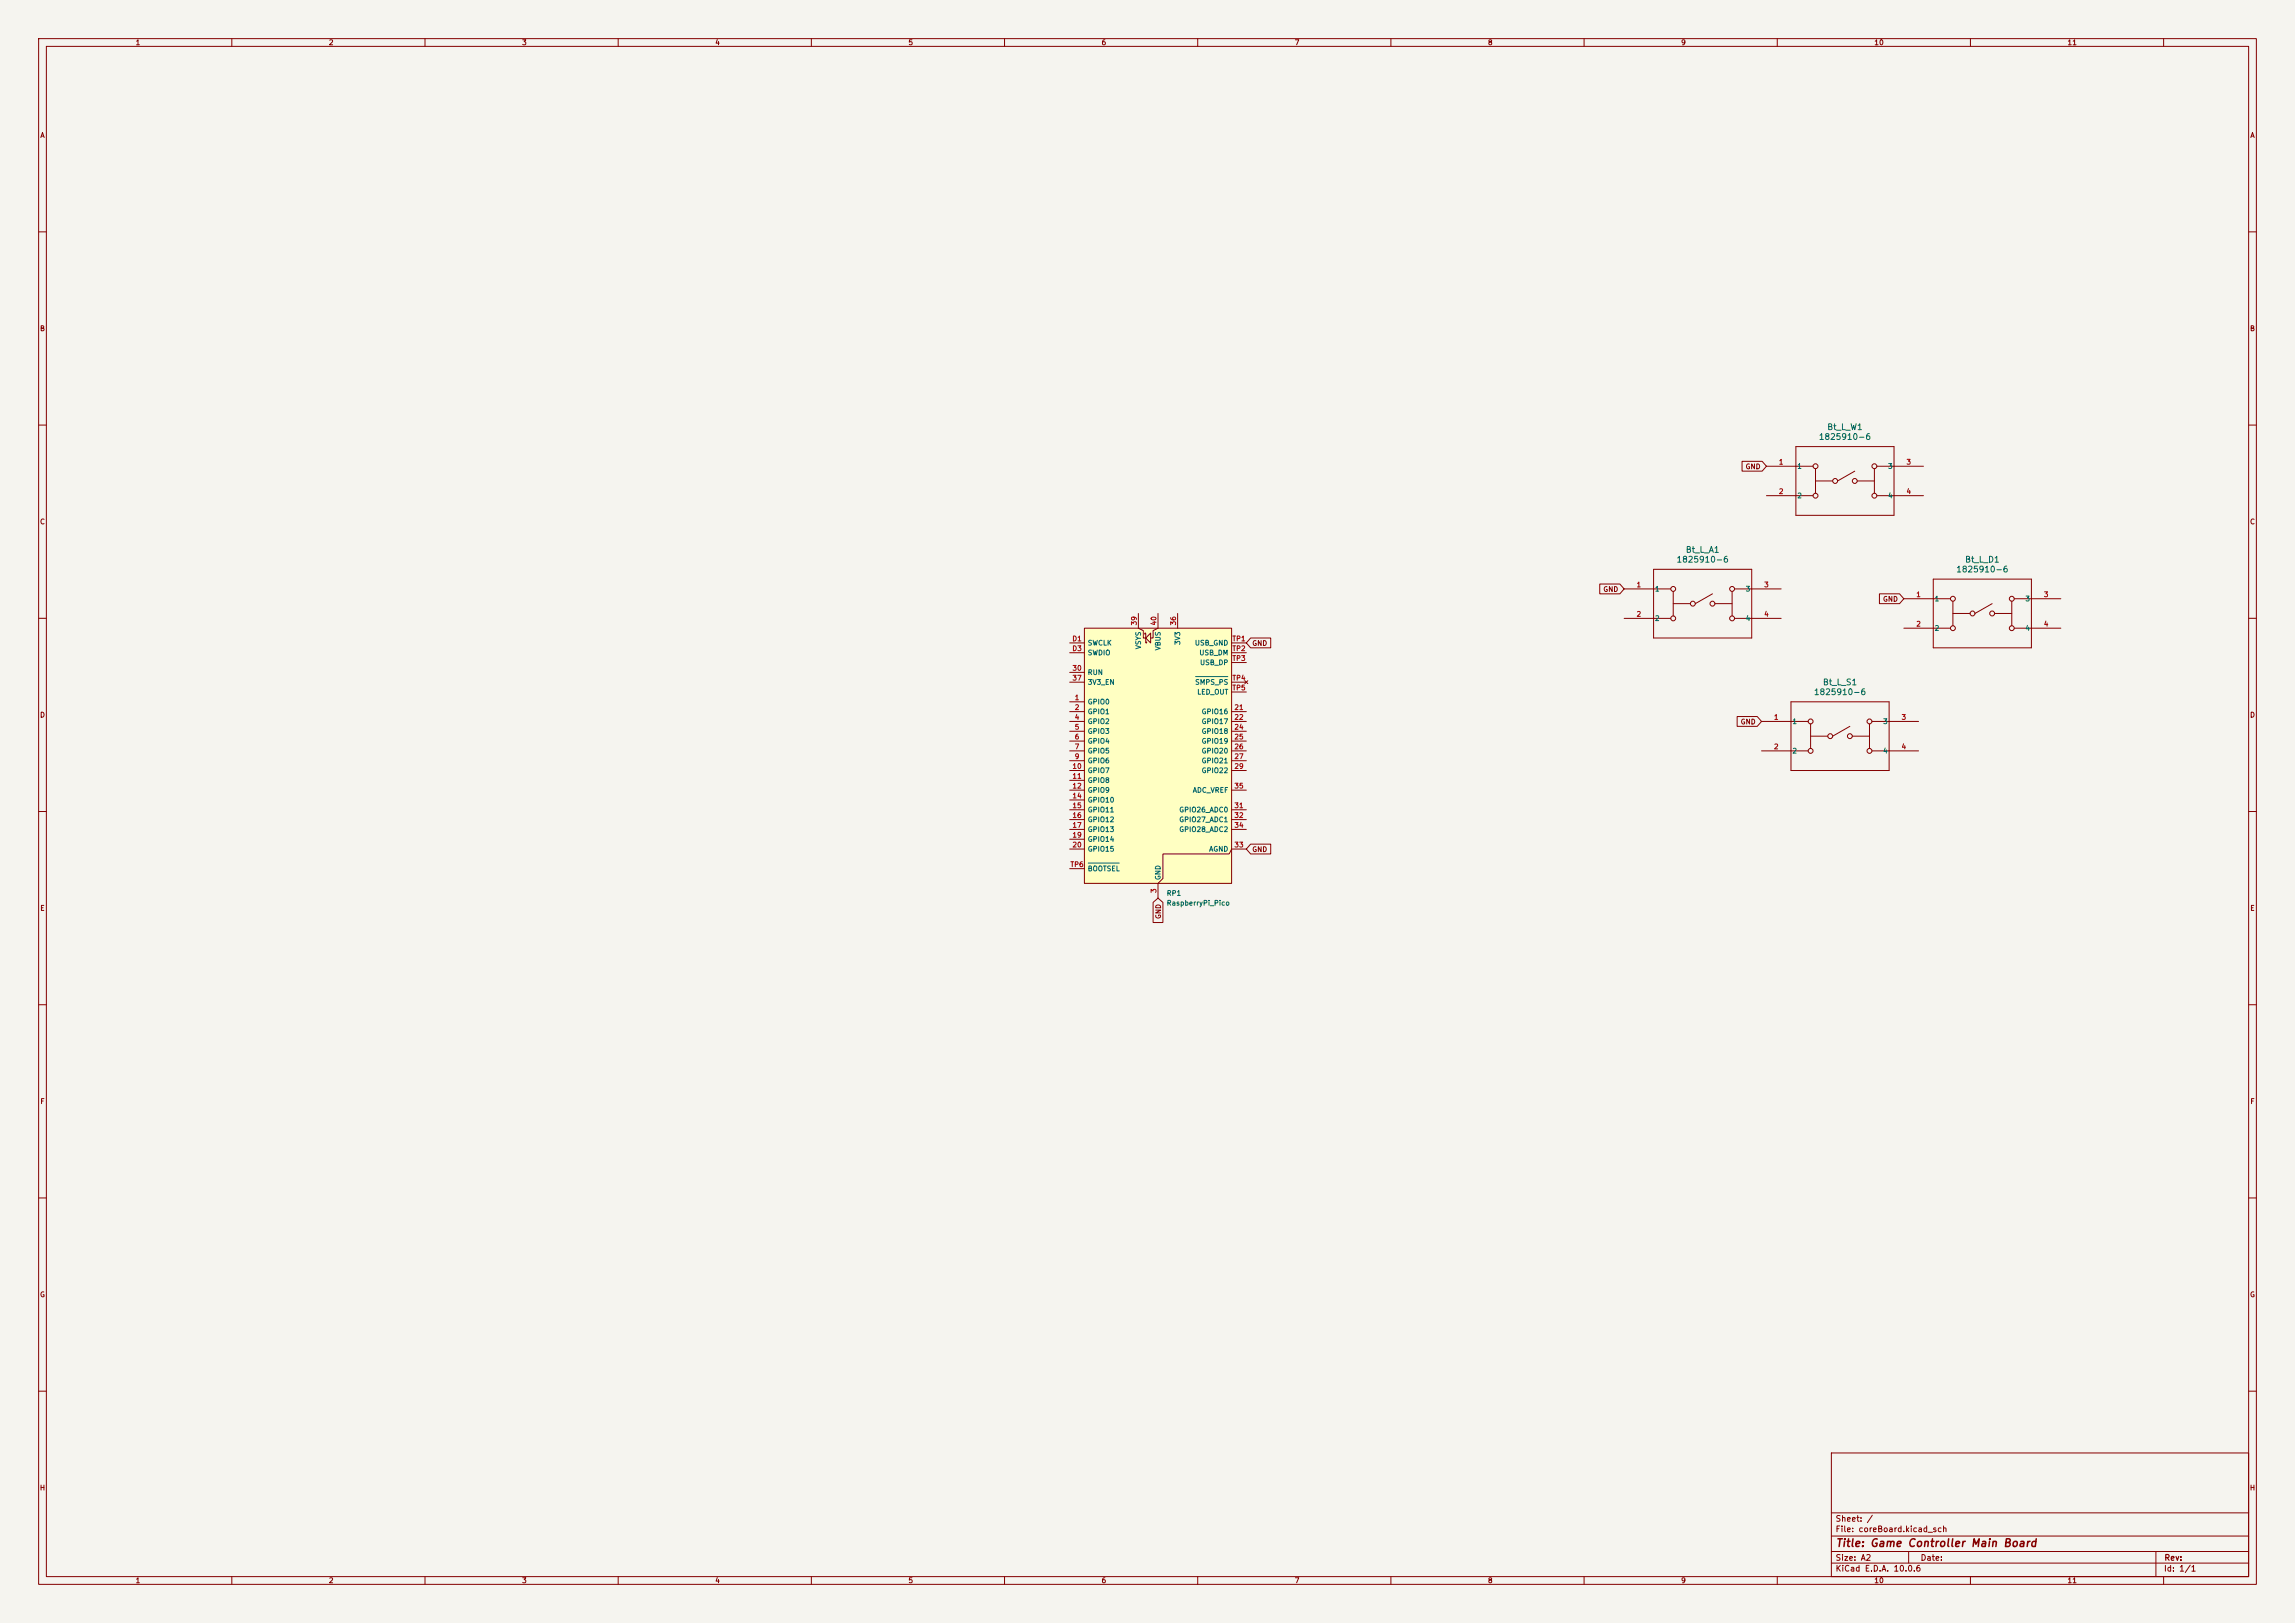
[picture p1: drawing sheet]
<svg xmlns="http://www.w3.org/2000/svg" width="594mm" height="420mm" viewBox="0 0 594 420" stroke-linecap="round" stroke-linejoin="round" font-family="sans-serif">
<defs><g id="words">
<text font-size="2" fill="#840000" x="475" y="400.8">Title: Game Controller Main Board</text>
<g font-size="1.5" fill="#006464">
<text x="472.8" y="111.6">Bt_L_W1</text>
<text x="470.6" y="114.2">1825910-6</text>
<text x="436.2" y="143.4">Bt_L_A1</text>
<text x="433.8" y="145.9">1825910-6</text>
<text x="506.2" y="148.5">1825910-6</text>
<text x="508.5" y="145.9">Bt_L_D1</text>
<text x="471.7" y="177.7">Bt_L_S1</text>
<text x="469.3" y="180.2">1825910-6</text>
</g>
<g font-size="1.5" fill="#840000">
<text x="475" y="394.1">Sheet: /</text>
<text x="475" y="396.8">File: coreBoard.kicad_sch</text>
<text x="475" y="407">KiCad E.D.A. 10.0.6</text>
<text x="475" y="404.2">Size: A2</text>
<text x="497" y="404.2">Date:</text>
<text x="560" y="407">Id: 1/1</text>
<text x="560.1" y="404.2">Rev:</text>
</g>
<g font-size="1.3" fill="#840000">
<text x="35" y="12">1</text>
<text x="85" y="12">2</text>
<text x="135" y="12">3</text>
<text x="185" y="12">4</text>
<text x="235" y="12">5</text>
<text x="285" y="12">6</text>
<text x="335" y="12">7</text>
<text x="385" y="12">8</text>
<text x="435" y="12">9</text>
<text x="485" y="12">10</text>
<text x="535" y="12">11</text>
<text x="10.3" y="36">A</text>
<text x="582.3" y="36">A</text>
<text x="10.2" y="86">B</text>
<text x="582.2" y="86">B</text>
<text x="451.7" y="121.7">GND</text>
<text x="10.2" y="136">C</text>
<text x="582.2" y="136">C</text>
<text x="414.8" y="153.5">GND</text>
<text x="487.2" y="156">GND</text>
<text x="324" y="167.4">GND</text>
<text x="10.2" y="186">D</text>
<text x="582.2" y="186">D</text>
<text x="450.4" y="187.7">GND</text>
<text x="324" y="220.8">GND</text>
<text x="10.3" y="236">E</text>
<text x="300.8" y="237.9" transform="rotate(-90 300.8 237.9)">GND</text>
<text x="582.3" y="236">E</text>
<text x="10.3" y="286">F</text>
<text x="582.3" y="286">F</text>
<text x="10.2" y="336">G</text>
<text x="582.2" y="336">G</text>
<text x="10.2" y="386">H</text>
<text x="582.2" y="386">H</text>
<text x="35" y="410">1</text>
<text x="85" y="410">2</text>
<text x="135" y="410">3</text>
<text x="185" y="410">4</text>
<text x="235" y="410">5</text>
<text x="285" y="410">6</text>
<text x="335" y="410">7</text>
<text x="385" y="410">8</text>
<text x="435" y="410">9</text>
<text x="485" y="410">10</text>
<text x="535" y="410">11</text>
</g>
<g font-size="1.3" fill="#a90000">
<text x="460.3" y="120.5">1</text>
<text x="493.3" y="120.5">3</text>
<text x="460.3" y="128.1">2</text>
<text x="493.3" y="128.1">4</text>
<text x="423.4" y="152.3">1</text>
<text x="456.5" y="152.3">3</text>
<text x="495.8" y="154.8">1</text>
<text x="528.9" y="154.8">3</text>
<text x="294.5" y="162" transform="rotate(-90 294.5 162)">39</text>
<text x="299.6" y="162" transform="rotate(-90 299.6 162)">40</text>
<text x="304.7" y="162" transform="rotate(-90 304.7 162)">36</text>
<text x="423.4" y="159.9">2</text>
<text x="456.5" y="159.9">4</text>
<text x="277.4" y="166.2">D1</text>
<text x="318.8" y="166.2">TP1</text>
<text x="495.8" y="162.4">2</text>
<text x="528.9" y="162.4">4</text>
<text x="277.4" y="168.8">D3</text>
<text x="277.4" y="173.9">30</text>
<text x="318.8" y="168.8">TP2</text>
<text x="318.8" y="171.3">TP3</text>
<text x="277.4" y="176.4">37</text>
<text x="318.8" y="176.4">TP4</text>
<text x="318.8" y="178.9">TP5</text>
<text x="278" y="181.5">1</text>
<text x="278" y="184">2</text>
<text x="319.3" y="184">21</text>
<text x="278" y="186.6">4</text>
<text x="278" y="189.1">5</text>
<text x="278" y="191.6">6</text>
<text x="319.3" y="186.6">22</text>
<text x="319.3" y="189.1">24</text>
<text x="319.3" y="191.6">25</text>
<text x="459" y="186.6">1</text>
<text x="492" y="186.6">3</text>
<text x="278" y="194.2">7</text>
<text x="278" y="196.7">9</text>
<text x="319.3" y="194.2">26</text>
<text x="319.3" y="196.7">27</text>
<text x="459" y="194.2">2</text>
<text x="492" y="194.2">4</text>
<text x="277.4" y="199.3">10</text>
<text x="277.4" y="201.8">11</text>
<text x="319.3" y="199.3">29</text>
<text x="277.4" y="204.3">12</text>
<text x="277.4" y="206.9">14</text>
<text x="277.4" y="209.4">15</text>
<text x="319.3" y="209.4">31</text>
<text x="319.3" y="204.3">35</text>
<text x="277.4" y="212">16</text>
<text x="277.4" y="214.5">17</text>
<text x="319.3" y="212">32</text>
<text x="319.3" y="214.5">34</text>
<text x="277.4" y="217">19</text>
<text x="277.4" y="219.6">20</text>
<text x="319.3" y="219.6">33</text>
<text x="276.9" y="224.7">TP6</text>
<text x="299.6" y="231.2" transform="rotate(-90 299.6 231.2)">3</text>
</g>
<g font-size="1.3" fill="#006464">
<text x="465" y="121.6">1</text>
<text x="488.5" y="121.6">3</text>
<text x="465" y="129.2">2</text>
<text x="488.5" y="129.2">4</text>
<text x="428.2" y="153.4">1</text>
<text x="451.7" y="153.4">3</text>
<text x="500.6" y="155.9">1</text>
<text x="524.1" y="155.9">3</text>
<text x="428.2" y="161">2</text>
<text x="451.7" y="161">4</text>
<text x="281.4" y="167.3">SWCLK</text>
<text x="305.8" y="167.1" transform="rotate(-90 305.8 167.1)">3V3</text>
<text x="309.1" y="167.3">USB_GND</text>
<text x="500.6" y="163.5">2</text>
<text x="524.1" y="163.5">4</text>
<text x="281.4" y="169.9">SWDIO</text>
<text x="295.6" y="168.1" transform="rotate(-90 295.6 168.1)">VSYS</text>
<text x="300.7" y="168.4" transform="rotate(-90 300.7 168.4)">VBUS</text>
<text x="310.3" y="169.9">USB_DM</text>
<text x="310.5" y="172.4">USB_DP</text>
<text x="281.4" y="175">RUN</text>
<text x="281.4" y="177.5">3V3_EN</text>
<text x="309.2" y="177.5">SMPS_PS</text>
<text x="281.4" y="182.6">GPIO0</text>
<text x="281.4" y="185.1">GPIO1</text>
<text x="309.7" y="180">LED_OUT</text>
<text x="310.9" y="185.1">GPIO16</text>
<text x="281.4" y="187.7">GPIO2</text>
<text x="281.4" y="190.2">GPIO3</text>
<text x="310.9" y="187.7">GPIO17</text>
<text x="310.9" y="190.2">GPIO18</text>
<text x="463.8" y="187.7">1</text>
<text x="487.3" y="187.7">3</text>
<text x="281.4" y="192.7">GPIO4</text>
<text x="281.4" y="195.3">GPIO5</text>
<text x="281.4" y="197.8">GPIO6</text>
<text x="310.9" y="192.7">GPIO19</text>
<text x="310.9" y="195.3">GPIO20</text>
<text x="310.9" y="197.8">GPIO21</text>
<text x="463.8" y="195.3">2</text>
<text x="487.3" y="195.3">4</text>
<text x="281.4" y="200.4">GPIO7</text>
<text x="281.4" y="202.9">GPIO8</text>
<text x="310.9" y="200.4">GPIO22</text>
<text x="281.4" y="205.4">GPIO9</text>
<text x="281.4" y="208">GPIO10</text>
<text x="308.6" y="205.4">ADC_VREF</text>
<text x="281.4" y="210.5">GPIO11</text>
<text x="281.4" y="213.1">GPIO12</text>
<text x="281.4" y="215.6">GPIO13</text>
<text x="305.1" y="210.5">GPIO26_ADC0</text>
<text x="305.1" y="213.1">GPIO27_ADC1</text>
<text x="305.1" y="215.6">GPIO28_ADC2</text>
<text x="281.4" y="218.1">GPIO14</text>
<text x="281.4" y="220.7">GPIO15</text>
<text x="312.8" y="220.7">AGND</text>
<text x="281.4" y="225.8">BOOTSEL</text>
<text x="300.7" y="227.9" transform="rotate(-90 300.7 227.9)">GND</text>
<text x="301.8" y="232.1">RP1</text>
<text x="301.8" y="234.6">RaspberryPi_Pico</text>
</g>
</g></defs>
<path d="M0 0h594v420h-594z" fill="#f5f4ef" stroke="#f5f4ef" stroke-width=".26"/>
<g fill="none" stroke="#840000" stroke-width=".26">
<path d="M10 10h574v400h-574zM12 12h570v396h-570zM60 10v2M110 10v2M160 10v2M210 10v2M260 10v2M310 10v2M360 10v2M410 10v2M460 10v2M510 10v2"/>
<path d="M560 10v2M10 60h2M582 60h2M10 110h2M582 110h2M10 160h2M582 160h2M10 210h2M582 210h2M10 260h2M582 260h2M10 310h2"/>
<path d="M582 310h2M10 360h2M474 376h108v32h-108zM582 360h2M474 397.5h108M474 391.5h108M60 408v2M110 408v2M160 408v2M210 408v2M260 408v2M310 408v2"/>
<path d="M360 408v2M410 408v2M460 408v2M474 404.5h108M474 401.5h108M494 401.5v3M510 408v2M558 401.5v6.5M560 408v2"/>
</g>
<path d="M280.7 162.6h38.1v66h-38.1z" fill="#ffffc2"/>
<g fill="none" stroke="#840000" stroke-width=".26">
<path d="M450.9 119.4h5.2l1.1 1.3-1.1 1.2h-5.2zM464.8 115.6h25.4v17.8h-25.4zM457.2 120.7h12.1M457.2 128.3h12.1M469.9 121.3v6.3M469.9 124.5h4.4M480.1 121.9l-4.5 2.6M480.7 124.5h4.4M485.1 121.3v6.3M485.8 120.7h12M485.8 128.3h12M294.6 158.8v3.8l1.3 .6v1.9h.6"/>
<path d="M299.7 158.8v3.8l-1.3 .6v1.9h-.6M304.8 158.8v3.8M414.1 151.1h5.2l1.1 1.3-1.1 1.3h-5.2zM420.4 152.4h12M428 147.3h25.4v17.8h-25.4zM433.1 153v6.4M433.1 156.2h4.4M443.2 153.7l-4.4 2.5M443.9 156.2h4.4M448.3 153v6.4M448.9 152.4h12.1M486.4 153.7h5.2l1.2 1.2-1.2 1.3h-5.2z"/>
<path d="M492.8 154.9h12M500.4 149.9h25.4v17.7h-25.4zM505.5 155.6v6.3M505.5 158.8h4.4M515.6 156.2l-4.4 2.6M516.3 158.8h4.4M520.7 155.6v6.3M521.3 154.9h12.1M276.9 174h3.8M276.9 176.5h3.8M276.9 166.4h3.8M276.9 168.9h3.8"/>
<path d="M280.7 162.6h38.1v66h-38.1zM296.3 164.1v-.3h.2v2.6h.3v-.3M296.5 165.1l1.3-1.3v2.6zM318.8 176.5h3.8M318.8 166.4h3.8M318.8 168.9h3.8M318.8 171.5h3.8M318.8 179.1h3.8M322.2 176.1l.8 .8M323 176.1l-.8 .8M323.7 165.1h5.2v2.5h-5.2l-1.1-1.2zM420.4 160h12"/>
<path d="M448.9 160h12.1M492.8 162.6h12M521.3 162.6h12.1M276.9 181.6h3.8M276.9 184.2h3.8M276.9 186.7h3.8M276.9 189.2h3.8M276.9 191.8h3.8M276.9 194.3h3.8M276.9 196.9h3.8M276.9 199.4h3.8M318.8 184.2h3.8"/>
<path d="M318.8 186.7h3.8M318.8 189.2h3.8M318.8 191.8h3.8M318.8 194.3h3.8M318.8 196.9h3.8M318.8 199.4h3.8M449.6 185.4h5.2l1.1 1.3-1.1 1.3h-5.2zM455.9 186.7h12.1M455.9 194.3h12.1M463.5 181.6h25.4v17.8h-25.4zM468.6 187.3v6.4M468.6 190.5h4.5"/>
<path d="M478.8 188l-4.5 2.5M479.4 190.5h4.5M483.9 187.3v6.4M484.5 186.7h12.1M484.5 194.3h12.1M276.9 201.9h3.8M276.9 204.5h3.8M276.9 207h3.8M276.9 209.6h3.8M276.9 212.1h3.8M276.9 214.6h3.8M276.9 217.2h3.8"/>
<path d="M276.9 219.7h3.8M318.8 204.5h3.8M318.8 209.6h3.8M318.8 212.1h3.8M318.8 214.6h3.8M322.6 219.7h-3.8l-.7 1.3h-17.1v6.3l-1.3 1.3v3.8M323.7 218.4h5.2v2.6h-5.2l-1.1-1.3zM276.9 224.8h3.8M298.4 233.5l1.3-1.1 1.3 1.1v5.2h-2.6z"/>
<circle cx="469.9" cy="128.3" r=".63"/>
<circle cx="469.9" cy="120.6" r=".63"/>
<circle cx="475" cy="124.5" r=".63"/>
<circle cx="480.1" cy="124.5" r=".63"/>
<circle cx="485.1" cy="128.3" r=".63"/>
<circle cx="485.1" cy="120.6" r=".63"/>
<circle cx="433.1" cy="152.4" r=".63"/>
<circle cx="438.1" cy="156.2" r=".63"/>
<circle cx="443.2" cy="156.2" r=".63"/>
<circle cx="448.3" cy="152.4" r=".63"/>
<circle cx="505.5" cy="154.9" r=".63"/>
<circle cx="510.5" cy="158.7" r=".63"/>
<circle cx="515.6" cy="158.7" r=".63"/>
<circle cx="520.7" cy="154.9" r=".63"/>
<circle cx="433.1" cy="160" r=".63"/>
<circle cx="448.3" cy="160" r=".63"/>
<circle cx="505.5" cy="162.6" r=".63"/>
<circle cx="520.7" cy="162.6" r=".63"/>
<circle cx="468.6" cy="194.3" r=".63"/>
<circle cx="468.6" cy="186.7" r=".63"/>
<circle cx="473.7" cy="190.5" r=".63"/>
<circle cx="478.8" cy="190.5" r=".63"/>
<circle cx="483.9" cy="186.7" r=".63"/>
<circle cx="483.9" cy="194.3" r=".63"/>
</g>
<path d="M309.4 175.1h8.4M281.7 223.3h8" fill="none" stroke="#006464" stroke-width=".26"/>
<use href="#words"/>
</svg>
